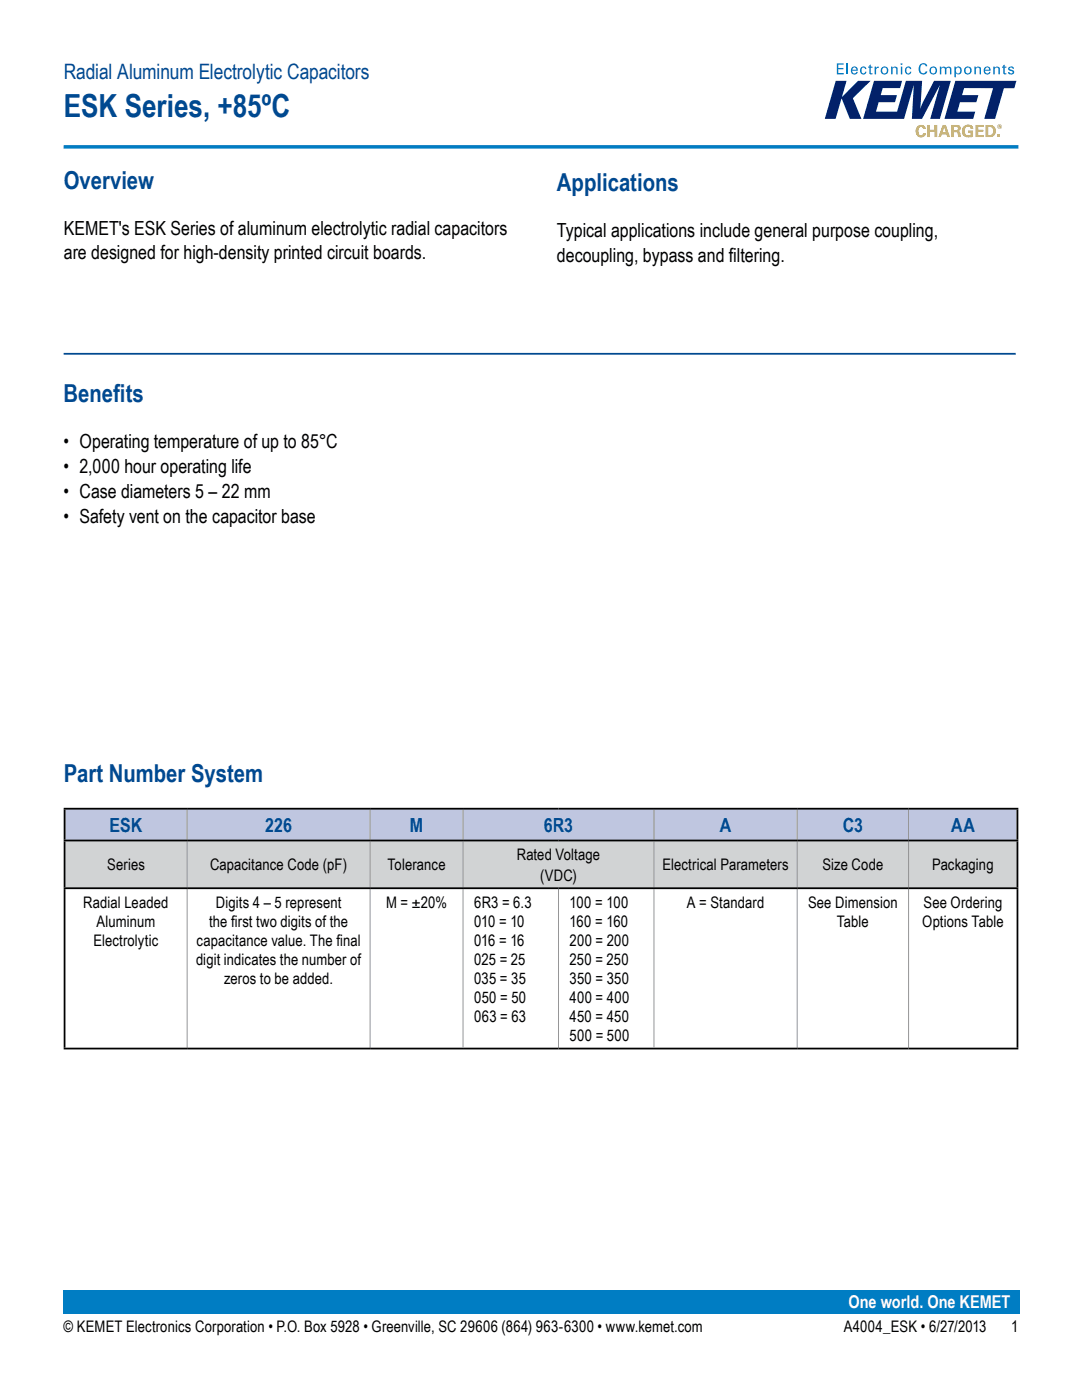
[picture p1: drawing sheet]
<svg xmlns="http://www.w3.org/2000/svg" width="216mm" height="279mm" viewBox="0 0 216 279" stroke-linecap="round" stroke-linejoin="round" font-family="sans-serif">
<defs><g id="words">
<text font-size="6.3" fill="#004990" x="12.7" y="23.4">ESK Series, +85ºC</text>
<g font-size="4.9" fill="#004990">
<text x="12.7" y="37.6">Overview</text>
<text x="111.1" y="38.1">Applications</text>
<text x="12.7" y="80.3">Benef</text>
<text x="22.6" y="80.3">its</text>
<text x="12.7" y="156">Part Number System</text>
</g>
<text font-size="4.2" fill="#004990" x="12.7" y="15.8">Radial Aluminum Electrolytic Capacitors</text>
<g font-size="3.9">
<text x="12.7" y="46.8">KEMET's ESK Series of aluminum electrolytic radial capacitors</text>
<text x="111.1" y="47.3">Typical applications include general purpose coupling,</text>
<text x="12.7" y="51.7">are designed for high-density printed circuit boards.</text>
<text x="111.1" y="52.3">decoupling, bypass and filtering.</text>
<text x="12.7" y="89.5">• Operating temperature of up to 85°C</text>
<text x="12.7" y="94.4">• 2,000 hour operating life</text>
<text x="12.7" y="99.4">• Case diameters 5 – 22 mm</text>
<text x="12.7" y="104.3">• Safety vent on the capacitor base</text>
</g>
<g font-size="3.9" fill="#004990">
<text x="21.8" y="166">ESK</text>
<text x="52.9" y="166">226</text>
<text x="81.8" y="166">M</text>
<text x="108.5" y="166">6R3</text>
<text x="143.6" y="166">A</text>
<text x="168.1" y="166">C3</text>
<text x="189.8" y="166">AA</text>
</g>
<text font-size="3.5" fill="#fff" x="169.3" y="261">One world. One KEMET</text>
<g font-size="3.2">
<text x="21.4" y="173.7">Series</text>
<text x="41.9" y="173.7">Capacitance Code (pF)</text>
<text x="77.3" y="173.7">Tolerance</text>
<text x="103.1" y="171.5">Rated Voltage</text>
<text x="132.2" y="173.7">Electrical Parameters</text>
<text x="164.1" y="173.7">Size Code</text>
<text x="186" y="173.7">Packaging</text>
<text x="107.8" y="175.8">(VDC)</text>
<text x="16.6" y="181.2">Radial Leaded</text>
<text x="19.2" y="185">Aluminum</text>
<text x="41.7" y="185">the first two digits of the</text>
<text x="43.1" y="181.2">Digits 4 – 5 represent</text>
<text x="77" y="181.2">M = ±20%</text>
<text x="94.6" y="181.2">6R3 = 6.3</text>
<text x="94.6" y="185">010 = 10</text>
<text x="113.7" y="181.2">100 = 100</text>
<text x="113.7" y="185">160 = 160</text>
<text x="137.1" y="181.2">A = Standard</text>
<text x="161.2" y="181.2">See Dimension</text>
<text x="167" y="185">Table</text>
<text x="184" y="185">Options Table</text>
<text x="184.3" y="181.2">See Ordering</text>
<text x="18.6" y="188.8">Electrolytic</text>
<text x="39.2" y="188.8">capacitance value. The final</text>
<text x="94.6" y="188.8">016 = 16</text>
<text x="113.7" y="188.8">200 = 200</text>
<text x="39.1" y="192.6">digit indicates the number of</text>
<text x="44.7" y="196.4">zeros to be added.</text>
<text x="94.6" y="192.6">025 = 25</text>
<text x="94.6" y="196.4">035 = 35</text>
<text x="113.7" y="192.6">250 = 250</text>
<text x="113.7" y="196.4">350 = 350</text>
<text x="94.6" y="200.2">050 = 50</text>
<text x="113.7" y="200.2">400 = 400</text>
<text x="94.6" y="204">063 = 63</text>
<text x="113.7" y="204">450 = 450</text>
<text x="113.7" y="207.8">500 = 500</text>
<text x="12.7" y="265.8">© KEMET Electronics Corporation • P.O. Box 5928 • Greenville, SC 29606 (864) 963-6300 • www.kemet.com</text>
<text x="168.4" y="265.8">A4004_ESK • 6/27/2013</text>
<text x="201.8" y="265.8">1</text>
</g>
</g></defs>
<path d="M12.7 261.9h190.5" fill="none" stroke="#007dc3" stroke-width=".35"/>
<g fill="#022169">
<path d="M166.8 16.1h2.1l-.9 3.3 3.2-3.3h2.5l-3.5 3.5 1.7 4.1h-2.3l-1.7-4.1-1.2 4.1h-2.1z"/>
<path d="M174.4 16.1h5.6l-.4 1.5h-3.5l-.4 1.4h3.3l-.4 1.4h-3.3l-.5 1.9h4.2l1.8-6.2h3.2l-.4 5.8 .4-1.2 2.4-4.6h3.3l-2.2 7.6h-1.9l2-6.8-3.6 6.8h-2l.3-6.7-1.9 6.7h-8.2z"/>
<path d="M190.6 16.1h12.2l-.4 1.5h-2.1l-1.7 6.1h-2.2l1.8-6.1h-5.8l-.4 1.4h3.2l-.4 1.4h-3.2l-.6 1.9h3.6l-.4 1.4h-5.7z"/>
</g>
<g fill="#eeb310">
<path d="M183.1 25.2a.94 .94 0 0 1 1-.2 .94 .94 0 0 1 .6 .7h-.5l-.1-.3-.3-.1a.97 .97 0 0 0 0 1.7l.3-.2 .1-.2h.5a1.03 1.03 0 0 1-1.2 .8 1.03 1.03 0 0 1-.8-1.2l.1-.4z"/>
<path d="M185 24.9h.6v1h.9v-1h.5v2.5h-.5v-1.1h-.9v1.1h-.6z"/>
<path d="M192.2 25.4a1.11 1.11 0 0 1 1.1-.6 1.11 1.11 0 0 1 .9 .9h-.5v-.1a.65 .65 0 0 0-.9-.3 .65 .65 0 0 0-.3 .9 .79 .79 0 0 0 1.2 .8v-.5h-.5v-.4h1v1.2a1.62 1.62 0 0 1-2.2-.7v-.9z"/>
<path d="M194.7 24.9h1.6v.4h-1.1v.6h1v.4h-1v.7h1.1v.4h-1.6z"/>
<path d="M199 26.9h.4v.5h-.4z"/>
<path d="M188.4 25.4l-.3 1h.6zM188.1 24.9h.6l.9 2.5h-.6l-.1-.6h-1l-.2 .6h-.5z"/>
<path d="M190.3 25.3v.7h.5a.35 .35 0 0 0 .4-.4 .35 .35 0 0 0-.5-.3zM189.8 24.9h1a.65 .65 0 0 1 .8 .4 .65 .65 0 0 1-.4 .9 .75 .75 0 0 1 .5 .9l.1 .3h-.6l-.1-.9-.7-.1v1h-.6z"/>
<path d="M197.2 25.3v1.7a.82 .82 0 0 0 1-.9 .82 .82 0 0 0-1-.8zM196.7 25h.8a1.2 1.2 0 0 1 1.2 1.2 1.2 1.2 0 0 1-1.3 1.2h-.7z"/>
<path d="M199.4 25.1v.1h.1zM199.3 25h.3l.1 .5-.2-.2-.2 .2zM199.1 25.3a.4 .4 0 0 0 .8 0 .4 .4 0 0 0-.8 0zM199 25.3a.46 .46 0 0 1 .9 0 .46 .46 0 0 1-.9 0z"/>
</g>
<path d="M167 12.6h1.3v.3h-1v.7h1v.2h-1v.8h1.1v.2h-1.4z" fill="#0071ce"/>
<path d="M169.1 12.6v2.2" fill="none" stroke="#0071ce" stroke-width=".28"/>
<g fill="#0071ce">
<path d="M171.8 13.5a.59 .59 0 0 1 .6-.2 .59 .59 0 0 1 .5 .5h-.3l-.3-.3a.65 .65 0 0 0-.4 .6 .65 .65 0 0 0 .4 .6l.3-.4h.3a.7 .7 0 0 1-1 .5 .7 .7 0 0 1-.2-1.1z"/>
<path d="M173.5 13l.3-.1v.4h.3v.2h-.3v1.1h.3v.2l-.6-.1v-1.2h-.3v-.2h.3z"/>
<path d="M174.5 13.3h.3v.3l.2-.3h.4v.3l-.5 .1-.1 1.1h-.3z"/>
<path d="M177.8 13.3h.3v.3a.55 .55 0 0 1 .6-.3 .55 .55 0 0 1 .4 .6v.9h-.3v-1.1a.39 .39 0 0 0-.4-.2 .39 .39 0 0 0-.3 .3v1h-.3z"/>
<path d="M180.7 13.5a.59 .59 0 0 1 .7-.2 .59 .59 0 0 1 .4 .5h-.2l-.4-.3a.65 .65 0 0 0-.3 .6 .65 .65 0 0 0 .3 .6l.4-.4h.2a.7 .7 0 0 1-.9 .5 .7 .7 0 0 1-.3-1.1z"/>
<path d="M183.7 12.8a.81 .81 0 0 1 1.3 .4h-.3a.53 .53 0 0 0-.6-.4 .53 .53 0 0 0-.4 .6 .93 .93 0 0 0 .5 1.2h.3l.2-.4h.3a.89 .89 0 0 1-1.1 .6 .89 .89 0 0 1-.6-1.1v-.4z"/>
<path d="M187.5 13.3h.3v.3l.5-.3 .5 .3a.56 .56 0 0 1 .6-.3 .56 .56 0 0 1 .4 .6v.9h-.2l-.1-1.1a.38 .38 0 0 0-.4-.2 .38 .38 0 0 0-.3 .4v.9h-.3v-1.1a.37 .37 0 0 0-.6 0l-.1 1.1h-.3z"/>
<path d="M194.4 13.3h.3v.3a.55 .55 0 0 1 .7-.3 .55 .55 0 0 1 .3 .6v.9h-.2l-.1-1.1a.39 .39 0 0 0-.4-.2 .39 .39 0 0 0-.3 .3v1h-.3z"/>
<path d="M198.2 13.3h.3v.3a.55 .55 0 0 1 .6-.3 .55 .55 0 0 1 .4 .6v.9h-.3v-1.1a.39 .39 0 0 0-.4-.2 .39 .39 0 0 0-.3 .3v1h-.3z"/>
<path d="M200.2 13l.3-.1v.4h.3v.2h-.3v1.1h.3v.2l-.6-.1v-1.2h-.3v-.2h.3z"/>
<path d="M201.2 13.5a.65 .65 0 0 1 1.1 .2h-.3a.28 .28 0 0 0-.3-.2 .28 .28 0 0 0-.2 .3l.8 .4a.6 .6 0 0 1-.5 .7 .6 .6 0 0 1-.7-.5h.3a.3 .3 0 0 0 .4 .3 .3 .3 0 0 0 .2-.4l-.1-.1a.63 .63 0 0 1-.7-.5z"/>
<path d="M170.3 13.5l-.2 .4h.8l-.2-.4zM170 13.5a.69 .69 0 0 1 .8-.2 .69 .69 0 0 1 .3 .8h-1v.4a.4 .4 0 0 0 .4 .2 .4 .4 0 0 0 .4-.4h.2a.72 .72 0 0 1-1 .5 .72 .72 0 0 1-.3-1.1z"/>
<path d="M176.2 13.5a.65 .65 0 0 0 .3 1.2 .57 .57 0 0 0 .5-.7 .57 .57 0 0 0-.8-.5zM175.7 14.1a.8 .8 0 0 1 1.6 0 .8 .8 0 0 1-1.6 0z"/>
<path d="M179.7 13.3h.3v1.5h-.3zM179.7 12.6h.4v.4h-.4z"/>
<path d="M186 13.5a.65 .65 0 0 0 .2 1.2 .57 .57 0 0 0 .5-.7 .57 .57 0 0 0-.7-.5zM185.4 14.1a.8 .8 0 0 1 1.6 0 .8 .8 0 0 1-1.6 0z"/>
<path d="M190.9 13.5a.7 .7 0 0 0 .3 1.2 .64 .64 0 0 0 .4-.6 .64 .64 0 0 0-.4-.6zM190.4 13.3h.3v.2a.71 .71 0 0 1 1-.1 .71 .71 0 0 1 .2 1 .64 .64 0 0 1-.5 .4 .64 .64 0 0 1-.7-.2v.8h-.2z"/>
<path d="M192.9 13.5a.65 .65 0 0 0 .2 1.2 .57 .57 0 0 0 .5-.7 .57 .57 0 0 0-.7-.5zM192.3 14.1a.8 .8 0 0 1 1.6 0 .8 .8 0 0 1-1.6 0z"/>
<path d="M196.8 13.5l-.2 .4h.8l-.2-.4zM196.5 13.5a.69 .69 0 0 1 .8-.2 .69 .69 0 0 1 .3 .8h-1v.4a.4 .4 0 0 0 .4 .2 .4 .4 0 0 0 .4-.4h.2a.72 .72 0 0 1-1 .5 .72 .72 0 0 1-.3-1.1z"/>
</g>
<path d="M12.7 29.3h190.5" fill="none" stroke="#007dc3" stroke-width=".71" stroke-linecap="butt"/>
<path d="M12.7 257.6h190.8v4.7h-190.8z" fill="#007dc3"/>
<path d="M12.7 70.6h190" fill="none" stroke="#004990" stroke-width=".35"/>
<path d="M12.9 161.4h24.4v6.3h-24.4zM37.3 161.4h36.6v6.3h-36.6zM73.9 161.4h18.5v6.3h-18.5zM92.4 161.4h38.1v6.3h-38.1zM130.5 161.4h28.6v6.3h-28.6zM159.1 161.4h22.2v6.3h-22.2zM181.3 161.4h21.7v6.3h-21.7z" fill="#bfc6e0"/>
<path d="M12.9 167.7h24.4v9.6h-24.4zM37.3 167.7h36.6v9.6h-36.6zM73.9 167.7h18.5v9.6h-18.5zM92.4 167.7h38.1v9.6h-38.1zM130.5 167.7h28.6v9.6h-28.6zM159.1 167.7h22.2v9.6h-22.2zM181.3 167.7h21.7v9.6h-21.7z" fill="#d1d3d4"/>
<g fill="none" stroke="#939598" stroke-width=".2">
<path d="M37.3 161.6v6M37.3 167.9v9.2M37.3 177.4v31.7M73.9 161.6v6M73.9 167.9v9.2M73.9 177.4v31.7M92.4 161.6v6M92.4 167.9v9.2M92.4 177.4v31.7M111.4 177.4v31.7M130.5 161.6v6M130.5 167.9v9.2"/>
<path d="M130.5 177.4v31.7M159.1 161.6v6M159.1 167.9v9.2M159.1 177.4v31.7M181.3 161.6v6M181.3 167.9v9.2M181.3 177.4v31.7"/>
</g>
<path d="M12.7 177.3h190.5M12.7 161.4h190.5M12.7 167.7h190.5M12.9 161.6v6M12.9 167.9v9.2M12.9 177.4v31.7M203 161.6v6M203 167.9v9.2M203 177.4v31.7M12.7 209.3h190.5" fill="none" stroke="#000" stroke-width=".35"/>
<use href="#words"/>
</svg>
